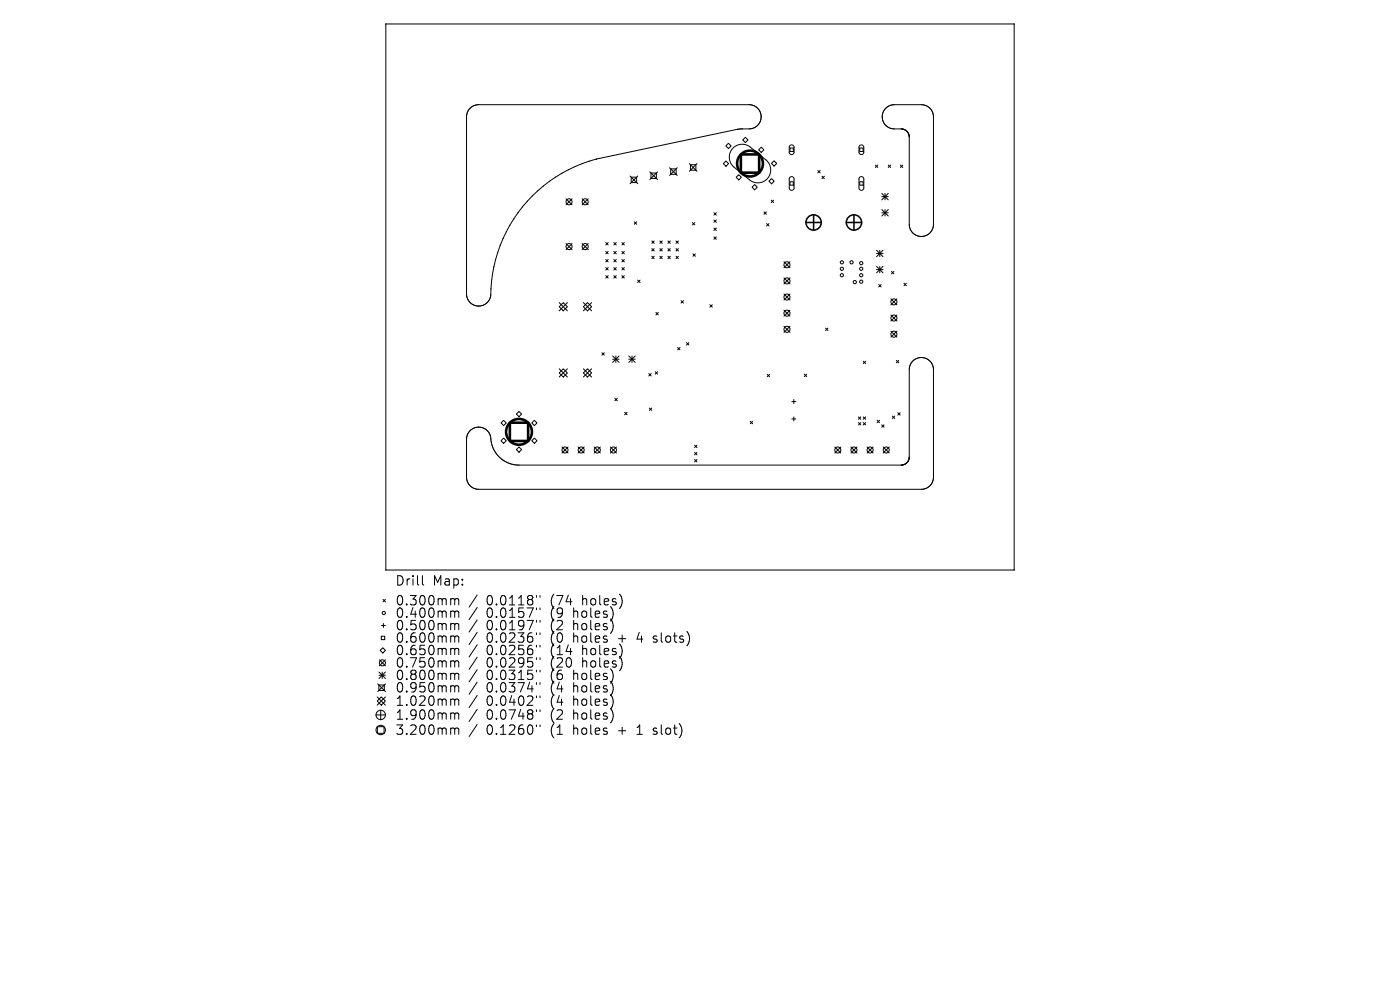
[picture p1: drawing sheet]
<svg xmlns="http://www.w3.org/2000/svg" width="297mm" height="210mm" viewBox="0 0 297 210" stroke-linecap="round" stroke-linejoin="round" font-family="sans-serif">
<defs><g id="words">
<g font-size="2.8">
<text x="83.8" y="124.5">Drill</text>
<text x="91.8" y="124.5">Map:</text>
<text x="83.8" y="128.7">0.300mm</text>
<text x="83.8" y="131.3">0.400mm</text>
<text x="103.2" y="128.7">0.0118&quot;</text>
<text x="103.2" y="131.3">0.0157&quot;</text>
<text x="116.9" y="128.7">(74</text>
<text x="116.9" y="131.3">(9</text>
<text x="121.9" y="131.3">holes)</text>
<text x="123.8" y="128.7">holes)</text>
<text x="83.8" y="134">0.500mm</text>
<text x="83.8" y="136.6">0.600mm</text>
<text x="103.2" y="134">0.0197&quot;</text>
<text x="103.2" y="136.6">0.0236&quot;</text>
<text x="116.9" y="134">(2</text>
<text x="116.9" y="136.6">(0</text>
<text x="121.9" y="134">holes)</text>
<text x="121.9" y="136.6">holes</text>
<text x="131.6" y="136.6">+</text>
<text x="135.8" y="136.6">4</text>
<text x="139.5" y="136.6">slots)</text>
<text x="83.8" y="139.3">0.650mm</text>
<text x="83.8" y="141.9">0.750mm</text>
<text x="103.2" y="139.3">0.0256&quot;</text>
<text x="103.2" y="141.9">0.0295&quot;</text>
<text x="116.9" y="139.3">(14</text>
<text x="116.9" y="141.9">(20</text>
<text x="123.8" y="139.3">holes)</text>
<text x="123.8" y="141.9">holes)</text>
<text x="83.8" y="144.5">0.800mm</text>
<text x="83.8" y="147.2">0.950mm</text>
<text x="103.2" y="144.5">0.0315&quot;</text>
<text x="103.2" y="147.2">0.0374&quot;</text>
<text x="116.9" y="144.5">(6</text>
<text x="116.9" y="147.2">(4</text>
<text x="121.9" y="144.5">holes)</text>
<text x="121.9" y="147.2">holes)</text>
<text x="83.8" y="150">1.020mm</text>
<text x="83.8" y="153">1.900mm</text>
<text x="103.2" y="150">0.0402&quot;</text>
<text x="103.2" y="153">0.0748&quot;</text>
<text x="116.9" y="150">(4</text>
<text x="116.9" y="153">(2</text>
<text x="121.9" y="150">holes)</text>
<text x="121.9" y="153">holes)</text>
<text x="83.8" y="156.2">3.200mm</text>
<text x="103.2" y="156.2">0.1260&quot;</text>
<text x="116.9" y="156.2">(1</text>
<text x="121.9" y="156.2">holes</text>
<text x="131.6" y="156.2">+</text>
<text x="135.8" y="156.2">1</text>
<text x="139.5" y="156.2">slot)</text>
</g>
</g></defs>
<g fill="none" stroke="#000" stroke-width=".21">
<path d="M81.9 5.1v115.8h133.2l.1-115.8M81.9 5.1h.1M81.9 5.1h133.2M215.1 5.1h.1M126.5 33.7a30.3 30.3 0 0 0-22.5 29.4 2.57 2.57 0 0 1-2.4 1.8M126.5 33.7h.1M133.7 37.3l1.6 1.7M133.9 37.6h1.2v1.1h-1.2zM135.3 37.3l-1.6 1.7M137.9 36.5l1.6 1.6M138.1 36.7h1.1v1.2h-1.1zM139.5 36.5l-1.6 1.6"/>
<path d="M142 35.6l1.7 1.6M142.3 35.8h1.1v1.2h-1.1zM143.7 35.6l-1.7 1.6M146.2 34.7l1.7 1.6M146.5 34.9h1.1v1.2h-1.1zM147.9 34.7l-1.7 1.6M153.4 34.7l.6-.5 .6 .5-.6 .6zM154 31l.5-.6 .6 .6-.6 .5zM155.5 31.4a2.74 2.74 0 0 1 3.7-.2l3.3 2.7a2.74 2.74 0 0 1 .4 3.9 2.74 2.74 0 0 1-3.9 .4l-3.3-2.7a2.74 2.74 0 0 1-.2-4.1zM156.5 27.4l-30 6.3M156.6 27.4h-.1M156.7 37.1l.6 .5-.6 .6-.5-.6z"/>
<path d="M157.4 27.3l-.8 .1M157.5 27.3h-.1M158.1 29.1l.6 .6-.6 .5-.5-.5zM159.5 39.7l.6-.6 .6 .6-.6 .6zM160.9 31.8l.6-.6 .6 .6-.6 .5zM161.5 24.8a2.57 2.57 0 0 0-2.6-2.6h-57.4a2.57 2.57 0 0 0-2.5 2.6v37.6a2.57 2.57 0 0 0 2.5 2.5M161.5 24.8a2.57 2.57 0 0 1-2.6 2.5h-1.4M161.5 24.8h.1M163.7 37.9l.5 .5-.5 .6-.6-.6zM164.2 34.1l.6 .6-.6 .5-.5-.5zM167.6 30.9l.5-.1 .3 .3v1.3l-.3 .4-.4-.1-.3-.3v-1.2zM167.6 37.6l.5-.1 .3 .4v2.1l-.4 .4-.4-.1-.2-.3v-2.1z"/>
<path d="M167.6 31.4h.7v.7h-.7zM167.6 38.6h.7v.7h-.7zM173.5 36.2l.5 .5M174 36.2l-.5 .5M174.4 37.4l.5 .5M174.9 37.4l-.5 .5M182.4 31.4h.7v.7h-.7zM182.4 38.6h.7v.7h-.7zM182.4 30.9l.5-.1 .3 .3v1.3l-.3 .4-.4-.1-.3-.3v-1.2zM182.4 37.6l.5-.1 .3 .4v2.1l-.4 .4-.4-.1-.2-.3v-2.1zM185.7 35l.5 .5M186.2 35l-.5 .5"/>
<path d="M187.2 24.8a2.57 2.57 0 0 1 2.5-2.6h5.8a2.57 2.57 0 0 1 2.5 2.6v22.8a2.57 2.57 0 0 1-2.5 2.6M187.2 24.8a2.57 2.57 0 0 0 2.5 2.5h1.6M187.2 24.8h.1M188.4 35l.6 .5M189 35l-.6 .5M191 35l.5 .5M191.3 27.3v.1M191.3 27.4h.1M191.4 27.4h.1M191.4 27.4h.3M191.5 35l-.5 .5M191.7 27.4h.1"/>
<path d="M191.7 27.4l.1 .1M191.8 27.5h.1M191.8 27.5l.3 .1M192.1 27.6l.1 .1M192.2 27.7l.2 .2M192.4 27.9h.1M192.5 27.9v.1M192.5 28h.1M192.5 28l.1 .2M192.6 28.2h.1M192.6 28.2l.1 .1M192.7 28.3h.1"/>
<path d="M192.7 28.3l.1 .2M192.8 28.5h.1M192.8 28.5v.1M192.8 28.6h.1M192.8 28.6l.1 .1M192.9 28.7v.1M192.9 28.8v.2M192.9 29v.1M192.9 29.1v18.5a2.57 2.57 0 0 0 2.6 2.6M120.1 42.2l1.3 1.2M120.1 51.7l1.3 1.3M121.4 42.2l-1.3 1.2"/>
<path d="M121.4 51.7l-1.3 1.3M123.5 42.2l1.3 1.2M123.5 51.7l1.3 1.3M124.8 42.2l-1.3 1.2M124.8 51.7l-1.3 1.3M128.5 58.5l.5 .5M128.5 51.5l.5 .5M128.5 53.3l.5 .6M128.5 55l.5 .6M128.5 56.8l.5 .5M129 58.5l-.5 .5M129 51.5l-.5 .5"/>
<path d="M129 53.3l-.5 .6M129 55l-.5 .6M129 56.8l-.5 .5M130.2 55l.5 .6M130.2 56.8l.5 .5M130.2 58.5l.5 .5M130.2 51.5l.5 .5M130.2 53.3l.5 .6M130.7 56.8l-.5 .5M130.7 53.3l-.5 .6M130.7 55l-.5 .6M130.7 51.5l-.5 .5"/>
<path d="M130.7 58.5l-.5 .5M131.9 56.8l.5 .5M131.9 58.5l.5 .5M131.9 55l.5 .6M131.9 51.5l.5 .5M131.9 53.3l.5 .6M132.4 55l-.5 .6M132.4 53.3l-.5 .6M132.4 56.8l-.5 .5M132.4 51.5l-.5 .5M132.4 58.5l-.5 .5M134.6 47.1l.5 .5"/>
<path d="M135.1 47.1l-.5 .5M135.3 59.4l.5 .5M135.8 59.4l-.5 .5M138.3 51.1l.5 .5M138.3 52.7l.5 .6M138.3 54.4l.5 .5M138.8 51.1l-.5 .5M138.8 52.7l-.5 .6M138.8 54.4l-.5 .5M140 51.1l.5 .5M140 52.7l.5 .6M140 54.4l.5 .5"/>
<path d="M140.5 51.1l-.5 .5M140.5 52.7l-.5 .6M140.5 54.4l-.5 .5M141.7 51.1l.5 .5M141.7 52.7l.5 .6M141.7 54.4l.5 .5M142.2 51.1l-.5 .5M142.2 52.7l-.5 .6M142.2 54.4l-.5 .5M143.4 51.1l.5 .5M143.4 52.7l.5 .6M143.4 54.4l.5 .5"/>
<path d="M143.9 51.1l-.5 .5M143.9 52.7l-.5 .6M143.9 54.4l-.5 .5M146.9 47.2l.5 .5M147 53.9l.5 .5M147.4 47.2l-.5 .5M147.5 53.9l-.5 .5M151.5 45.1l.5 .5M151.5 46.7l.5 .5M151.5 48.4l.5 .5M151.5 50.3l.5 .5M152 45.1l-.5 .5"/>
<path d="M152 46.7l-.5 .5M152 48.4l-.5 .5M152 50.3l-.5 .5M162.1 44.9l.5 .6M162.6 44.9l-.5 .6M162.6 47.4l.5 .5M163.1 47.4l-.5 .5M163.6 42.5l.5 .5M164.1 42.5l-.5 .5M166.3 55.5l1.3 1.3M166.3 58.9l1.3 1.3M167.6 58.9l-1.3 1.3"/>
<path d="M167.6 55.5l-1.3 1.3M186 53.1l1.3 1.3M186 53.8h1.3M186 56.5l1.3 1.4M186 57.2h1.3M186.6 53.1v1.3M186.6 56.5v1.4M187.1 41l1.3 1.4M187.1 41.7h1.3M187.1 44.5l1.3 1.3M187.1 45.1h1.3M187.3 56.5l-1.3 1.4"/>
<path d="M187.3 53.1l-1.3 1.3M187.8 41v1.4M187.8 44.5v1.3M188.4 41l-1.3 1.4M188.4 44.5l-1.3 1.3M189.1 57.6l.5 .5M189.6 57.6l-.5 .5M195.5 50.2h.1M101.5 64.9h.1M118.6 65.1l.9-.9 .9 .9-.9 .8zM118.6 79.1l.9-.9 .9 .9-.9 .9zM118.6 64.2l1.8 1.7"/>
<path d="M118.6 78.2l1.8 1.8M120.4 78.2l-1.8 1.8M120.4 64.2l-1.8 1.7M123.8 65.1l.8-.9 .9 .9-.9 .8zM123.8 79.1l.8-.9 .9 .9-.9 .9zM123.8 64.2l1.7 1.7M123.8 78.2l1.7 1.8M125.5 64.2l-1.7 1.7M125.5 78.2l-1.7 1.8M127.7 74.8l.5 .5M128.2 74.8l-.5 .5M130 75.5l1.3 1.4"/>
<path d="M130 76.2h1.3M130.7 75.5v1.4M131.3 75.5l-1.3 1.4M133.4 76.2h1.4M133.4 75.5l1.4 1.4M134.1 75.5v1.4M134.8 75.5l-1.4 1.4M137.6 79.2l.6 .6M138.2 79.2l-.6 .6M139 78.9l.5 .5M139.1 66.3l.6 .5M139.5 78.9l-.5 .5"/>
<path d="M139.7 66.3l-.6 .5M143.7 73.7l.6 .5M144.3 73.7l-.6 .5M144.5 63.8l.5 .5M145 63.8l-.5 .5M145.6 72.7l.5 .5M146.1 72.7l-.5 .5M150.6 64.6l.5 .6M151.1 64.6l-.5 .6M162.8 79.4l.5 .5M163.3 79.4l-.5 .5M166.3 62.4l1.3 1.3"/>
<path d="M166.3 65.8l1.3 1.3M166.3 69.2l1.3 1.3M167.6 62.4l-1.3 1.3M167.6 65.8l-1.3 1.3M167.6 69.2l-1.3 1.3M170.6 79.4l.5 .5M171.1 79.4l-.5 .5M175.1 69.6l.5 .5M175.6 69.6l-.5 .5M183.1 76.6l.5 .5M183.6 76.6l-.5 .5M186.4 60.4l.5 .5"/>
<path d="M186.9 60.4l-.5 .5M189 63.4l1.3 1.3M189 66.8l1.3 1.3M189 70.2l1.3 1.3M190.2 76.5l.5 .5M190.3 63.4l-1.3 1.3M190.3 66.8l-1.3 1.3M190.3 70.2l-1.3 1.3M190.7 76.5l-.5 .5M191.8 60.1l.5 .5M192.3 60.1l-.5 .5M195.5 75.8a2.57 2.57 0 0 0-2.6 2.6v18.5"/>
<path d="M195.5 75.8h.1M195.5 75.8a2.57 2.57 0 0 1 2.5 2.6v22.8a2.57 2.57 0 0 1-2.5 2.6h-94a2.57 2.57 0 0 1-2.5-2.6v-8a2.57 2.57 0 0 1 2.5-2.6M101.5 90.6h.1M101.6 90.6a2.7 2.7 0 0 1 2.6 3l.7 2 1.3 1.6 1.9 1.1 2 .4M106.3 89.7l.5-.5 .6 .5-.6 .6zM106.3 93.5l.5-.6 .6 .6-.6 .5zM110.1 98.7h.1M110.1 87.3l.6 .5-.6 .6-.6-.6zM110.1 94.8l.6 .6-.6 .5-.6-.5zM112.8 89.7l.6-.5 .5 .5-.5 .6zM112.8 93.5l.6-.6 .5 .6-.5 .5zM119.2 94.8l1.3 1.3"/>
<path d="M120.5 94.8l-1.3 1.3M122.6 94.8l1.3 1.3M123.9 94.8l-1.3 1.3M126.1 94.8l1.3 1.3M127.4 94.8l-1.3 1.3M129.5 94.8l1.3 1.3M130.4 84.5l.6 .5M130.8 94.8l-1.3 1.3M131 84.5l-.6 .5M132.5 87.5l.5 .5M133 87.5l-.5 .5M137.8 86.6l.5 .5"/>
<path d="M138.3 86.6l-.5 .5M147.3 94.4l.6 .5M147.3 96l.6 .5M147.3 97.5l.6 .5M147.9 94.4l-.6 .5M147.9 96l-.6 .5M147.9 97.5l-.6 .5M159.2 89.4l.5 .5M159.7 89.4l-.5 .5M168 85.2h.8M168 88.9h.8M168.4 84.8v.8"/>
<path d="M168.4 88.4v.9M177.1 94.8l1.3 1.3M178.4 94.8l-1.3 1.3M180.5 94.8l1.3 1.3M181.8 94.8l-1.3 1.3M182.1 88.4l.5 .6M182.1 89.6l.5 .5M182.6 88.4l-.5 .6M182.6 89.6l-.5 .5M183.1 88.4l.5 .6M183.1 89.6l.5 .5M183.6 88.4l-.5 .6"/>
<path d="M183.6 89.6l-.5 .5M183.9 94.8l1.3 1.3M185.2 94.8l-1.3 1.3M186.1 89.2l.5 .5M186.6 89.2l-.5 .5M187 90.1l.6 .5M187.4 94.8l1.3 1.3M187.6 90.1l-.6 .5M188.7 94.8l-1.3 1.3M189.3 88.3l.5 .5M189.8 88.3l-.5 .5M190.5 87.5l.5 .6"/>
<path d="M191 87.5l-.5 .6M191.3 98.7h-81.2M191.3 98.7h.1M191.4 98.6l-.1 .1M191.4 98.6h.1M191.6 98.6h-.2M191.6 98.6h.1M191.9 98.5l-.3 .1M191.9 98.5h.1M192 98.4l-.1 .1M192.1 98.4h-.1M192.2 98.3l-.1 .1"/>
<path d="M192.2 98.3h.1M192.3 98.3h-.1M192.3 98.3h.1M192.3 98.2v.1M192.3 98.2h.1M192.5 98l-.2 .2M192.5 98h.1M192.6 98h-.1M192.6 98h.1M192.6 97.9v.1M192.6 97.9h.1M192.7 97.7l-.1 .2"/>
<path d="M192.7 97.7h.1M192.8 97.6l-.1 .1M192.8 97.6h.1M192.8 97.4v.2M192.8 97.4h.1M192.8 97.3v.1M192.8 97.3h.1M192.9 97.2l-.1 .1M192.9 97.2h.1M192.9 97v.2M192.9 96.9v.1M80.5 140l1.3 1.2"/>
<path d="M80.9 135h.7v.7h-.7zM80.9 132.7h.9M81.2 137.4l.6 .6-.6 .5-.5-.5zM81.3 127.1l.5 .6M81.3 132.3v.8M81.8 127.1l-.5 .6M81.8 140l-1.3 1.2M89.6 122.1v1.7l.3 .3M95.9 127h.3l.3 .3M95.9 129.6h.3l.3 .3M95.9 132.3h.3l.3 .3M95.9 134.9h.3l.3 .3"/>
<path d="M95.9 137.5h.3l.3 .3M96.5 127.3l.3-.3 .4 .1 .1 1.2M96.5 127.3v1M96.5 129.9v1.1M96.5 132.6v1M96.5 135.2v1M96.5 137.8v1.1M96.5 129.9l.3-.3 .4 .1 .1 1.3M96.5 132.6l.3-.3 .4 .1 .1 1.2M96.5 135.2l.3-.3 .4 .1 .1 1.2M96.5 137.8l.3-.3 .4 .1 .1 1.3M101.2 126.2l-1.7 2.6"/>
<path d="M101.2 128.9l-1.7 2.5M101.2 131.5l-1.7 2.6M101.2 134.1l-1.7 2.6M101.2 136.8l-1.7 2.6M101.2 139.4l-1.7 2.6M113.8 126.3v.4M113.8 129v.3M113.8 131.6v.4M113.8 134.2v.4M113.8 136.9v.4M113.8 139.5v.4M114.6 126.3v.4"/>
<path d="M114.6 129v.3M114.6 131.6v.4M114.6 134.2v.4M114.6 136.9v.4M114.6 139.5v.4M138.6 136.1l.2 .1M138.7 135v.5M79.8 151.7h2M80 148.7l.9-.9 .9 .9-.9 .9zM80 147.8l1.8 1.8M80.1 154.2h1.4v1.4h-1.4zM80.1 145.1l1.7 1.6"/>
<path d="M80.4 145.3h1.1v1.2h-1.1zM80.4 142.6l1.4 1.3M80.4 143.2h1.4M80.8 150.7v2M81.1 142.6v1.3M81.8 142.6l-1.4 1.3M81.8 145.1l-1.7 1.6M81.8 147.8l-1.8 1.8M95.9 140.2h.3l.3 .3M95.9 142.8h.3l.3 .3M95.9 145.5h.3l.3 .3M95.9 148.3h.3l.3 .3"/>
<path d="M95.9 151.2h.3l.3 .3M95.9 154.4h.3l.3 .3M96.5 140.5v1M96.5 143.1v1.1M96.5 145.8v1M96.5 148.6v1M96.5 151.5v1.1M96.5 154.7v1.1M96.5 140.5l.3-.3 .4 .1 .1 1.2M96.5 143.1l.3-.3 .4 .1 .1 1.3M96.5 145.8l.3-.3 .4 .1 .1 1.2M96.5 148.6l.3-.3 .4 .1 .1 1.2"/>
<path d="M96.5 151.5l.3-.3 .4 .1 .1 1.3M96.5 154.7l.3-.3 .4 .1 .1 1.3M101.2 142.1l-1.7 2.5M101.2 144.7l-1.7 2.6M101.2 147.5l-1.7 2.6M101.2 150.5l-1.7 2.5M101.2 153.7l-1.7 2.5M113.8 142.2v.3M113.8 144.8v.4M113.8 147.6v.4M113.8 150.6v.4M113.8 153.8v.4"/>
<path d="M114.6 142.2v.3M114.6 144.8v.4M114.6 147.6v.4M114.6 150.6v.4M114.6 153.8v.4M138.6 155.7l.2 .1M138.7 154.5v.5"/>
<circle cx="120.7" cy="52.3" r=".64"/>
<circle cx="120.7" cy="42.8" r=".64"/>
<circle cx="124.1" cy="52.3" r=".64"/>
<circle cx="124.1" cy="42.8" r=".64"/>
<circle cx="167" cy="56.2" r=".64"/>
<circle cx="167" cy="59.6" r=".64"/>
<circle cx="178.6" cy="57" r=".34"/>
<circle cx="178.6" cy="55.6" r=".34"/>
<circle cx="178.6" cy="58.4" r=".34"/>
<circle cx="180.6" cy="55.6" r=".34"/>
<circle cx="181.3" cy="59.8" r=".34"/>
<circle cx="182.7" cy="57" r=".34"/>
<circle cx="182.7" cy="59.8" r=".34"/>
<circle cx="182.7" cy="55.8" r=".34"/>
<circle cx="182.7" cy="58.4" r=".34"/>
<circle cx="167" cy="63" r=".64"/>
<circle cx="167" cy="66.4" r=".64"/>
<circle cx="167" cy="69.9" r=".64"/>
<circle cx="189.6" cy="67.5" r=".64"/>
<circle cx="189.6" cy="64" r=".64"/>
<circle cx="189.6" cy="70.9" r=".64"/>
<circle cx="119.9" cy="95.5" r=".64"/>
<circle cx="123.3" cy="95.5" r=".64"/>
<circle cx="126.7" cy="95.5" r=".64"/>
<circle cx="130.1" cy="95.5" r=".64"/>
<circle cx="177.7" cy="95.5" r=".64"/>
<circle cx="181.2" cy="95.5" r=".64"/>
<circle cx="184.6" cy="95.5" r=".64"/>
<circle cx="188" cy="95.5" r=".64"/>
<circle cx="81.4" cy="130" r=".34"/>
<circle cx="80.8" cy="154.9" r="1"/>
<circle cx="80.8" cy="151.7" r="1"/>
<circle cx="81.1" cy="140.6" r=".64"/>
</g>
<g fill="none" stroke="#000" stroke-width=".33">
<path d="M171 47.2h3.2M172.6 45.6v3.2M179.5 47.2h3.3M181.2 45.6v3.2"/>
<circle cx="172.6" cy="47.2" r="1.63"/>
<circle cx="181.2" cy="47.2" r="1.63"/>
</g>
<g fill="none" stroke="#000" stroke-width=".55">
<path d="M157.2 32.8h3.8v3.8h-3.8zM108.2 89.7h3.8v3.8h-3.8z"/>
<circle cx="159.1" cy="34.7" r="2.74"/>
<circle cx="110.1" cy="91.6" r="2.74"/>
</g>
<use href="#words"/>
</svg>
